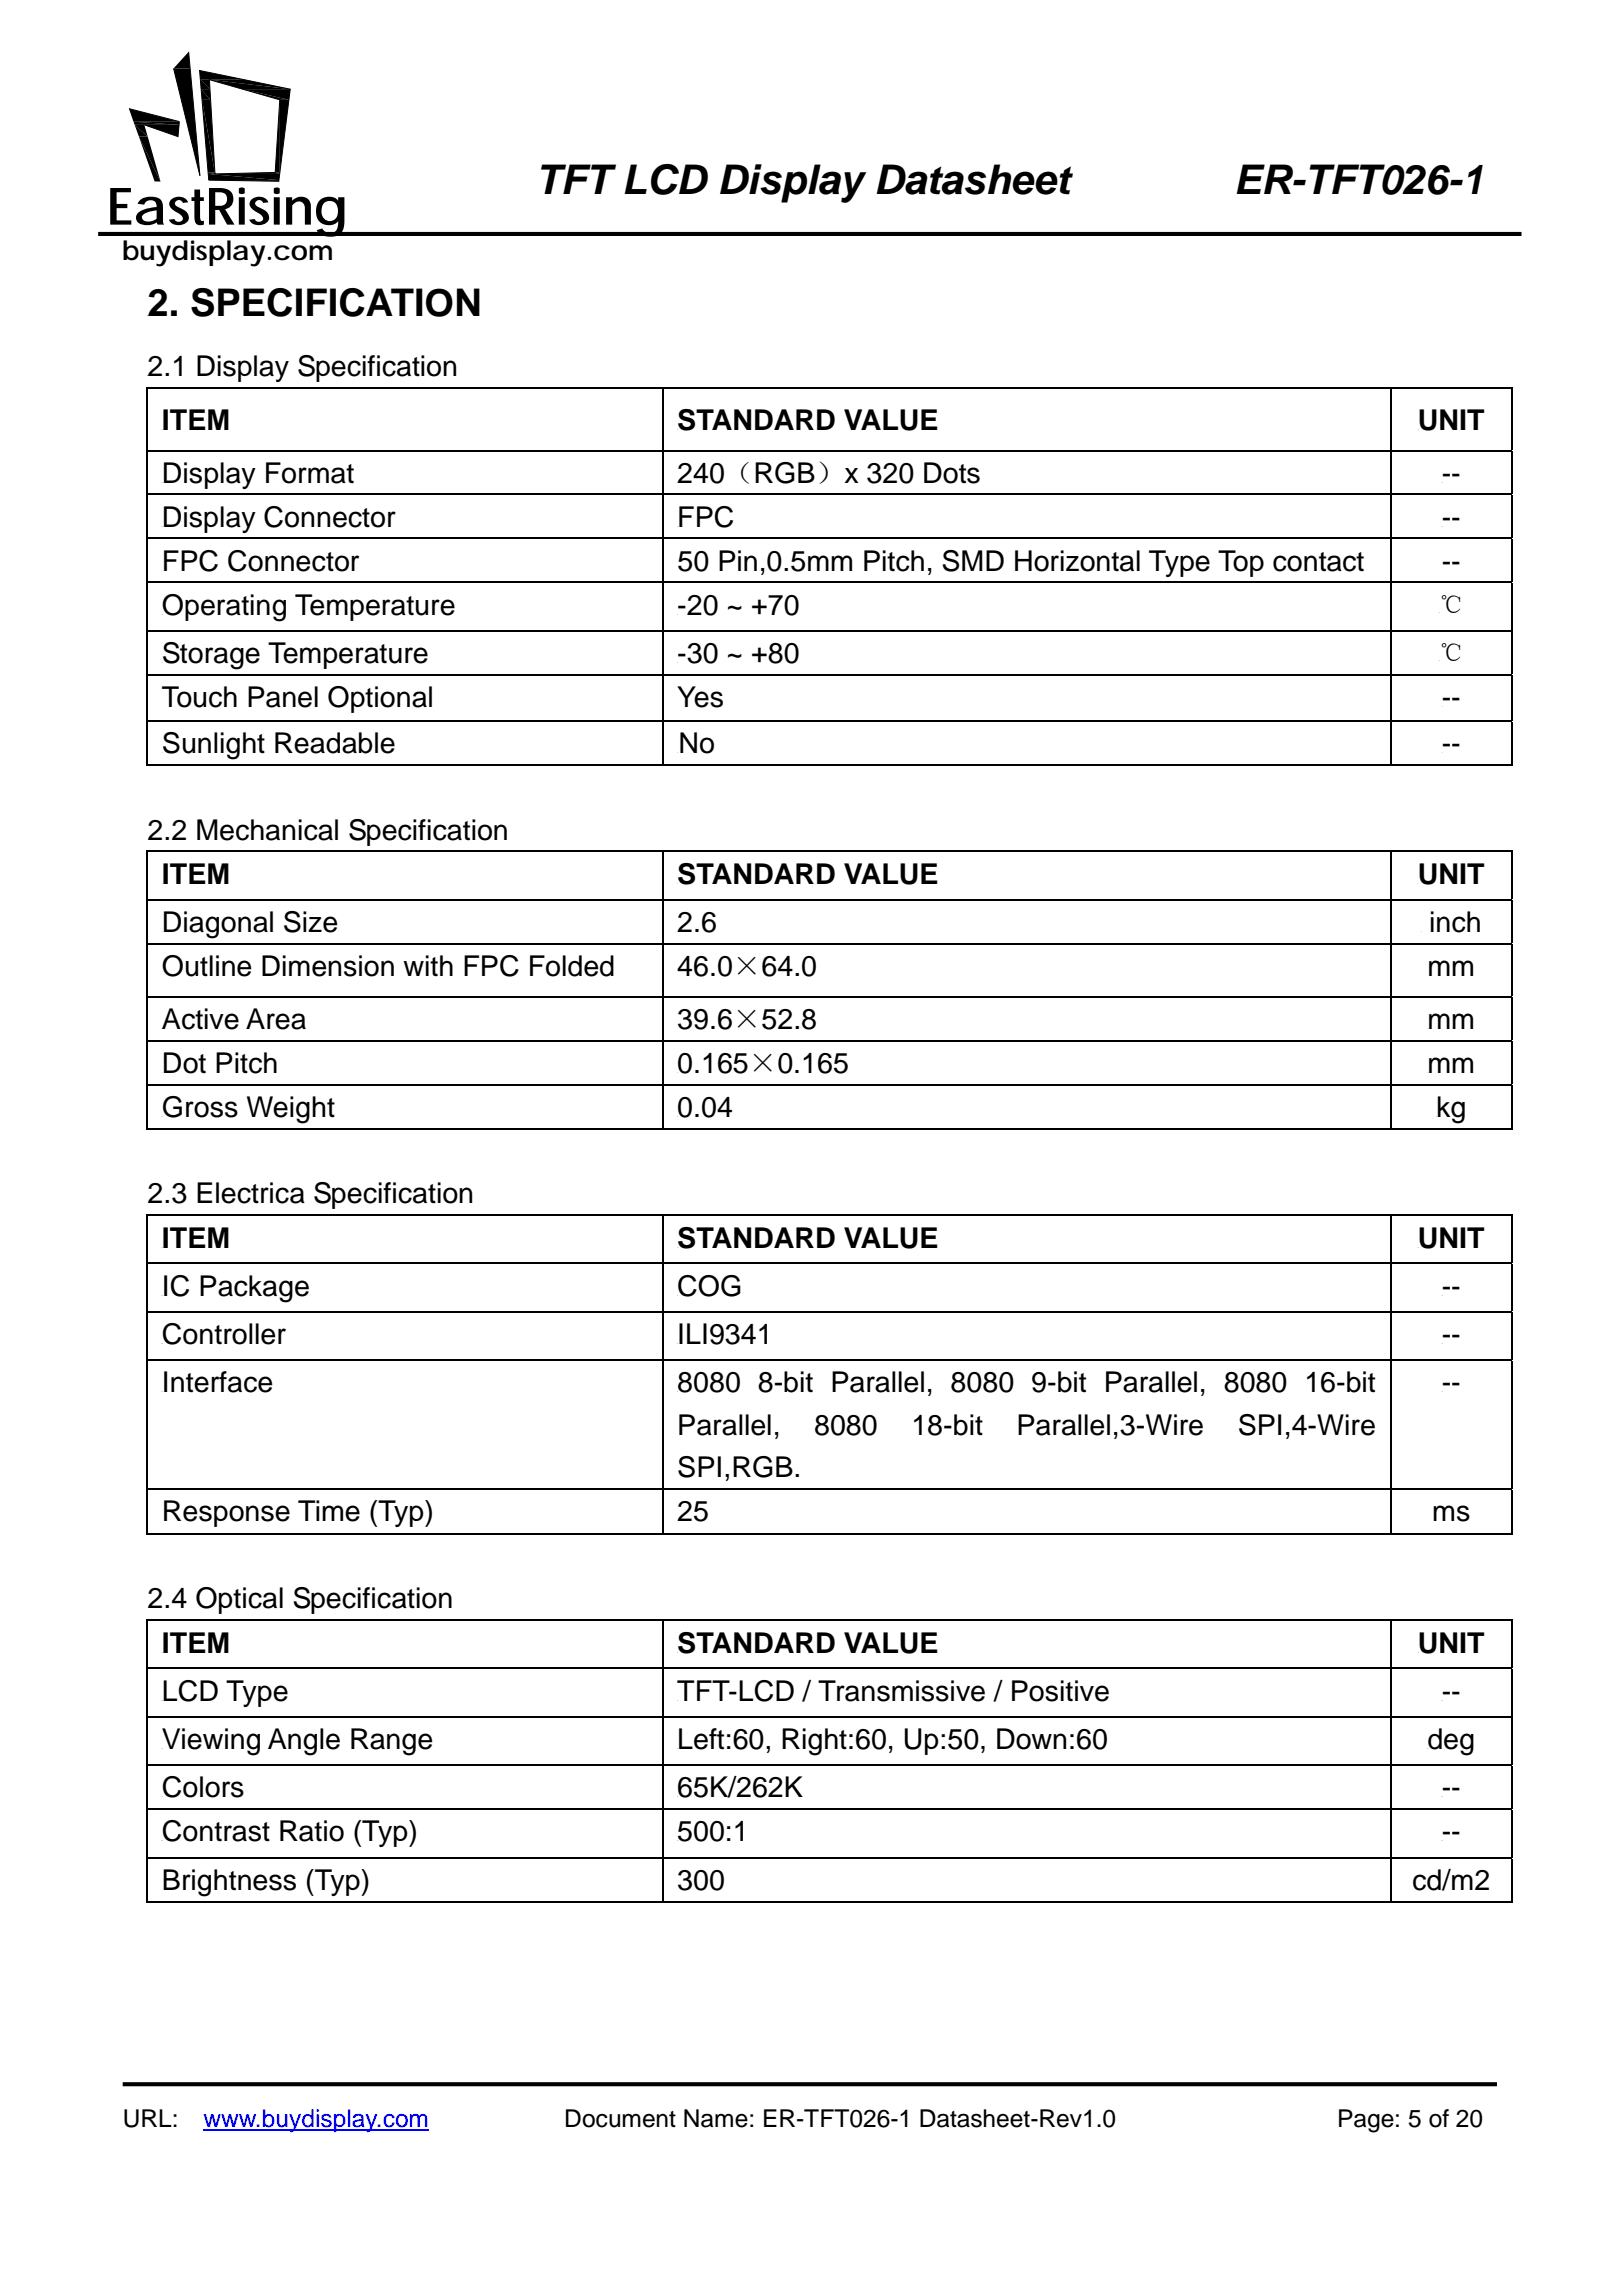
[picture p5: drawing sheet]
<svg xmlns="http://www.w3.org/2000/svg" width="210mm" height="297mm" viewBox="0 0 210 297" stroke-linecap="round" stroke-linejoin="round" font-family="sans-serif">
<defs><g id="words">
<text font-size="6.7" x="13.8" y="29.1">EastRising</text>
<g font-size="5.3">
<text x="69.3" y="25.1">TFTLCD Display Datasheet</text>
<text x="159.6" y="25.1">ER-TFT026-1</text>
</g>
<text font-size="4.9" x="19.1" y="40.9">2. SPECIFICATION</text>
<g font-size="3.7">
<text x="19.1" y="48.7">2.1 Display Specification</text>
<text x="21" y="55.6">ITEM</text>
<text x="87.6" y="55.6">STANDARD VALUE</text>
<text x="183.5" y="55.6">UNIT</text>
<text x="21" y="62.5">Display Format</text>
<text x="87.6" y="62.4">240（RGB）x 320 Dots</text>
<text x="186.5" y="62.5">--</text>
<text x="21" y="68.1">Display Connector</text>
<text x="87.6" y="68.1">FPC</text>
<text x="186.5" y="68.1">--</text>
<text x="21" y="73.8">FPC Connector</text>
<text x="87.7" y="73.8">50 Pin,0.5mm Pitch, SMD Horizontal Type Top contact</text>
<text x="186.5" y="73.8">--</text>
<text x="21" y="79.5">Operating Temperature</text>
<text x="87.6" y="79.5">-20 ~ +70</text>
<text x="21" y="85.8">Storage Temperature</text>
<text x="87.6" y="85.8">-30 ~ +80</text>
<text x="21" y="91.4">Touch Panel Optional</text>
<text x="87.6" y="91.4">Yes</text>
<text x="186.5" y="91.4">--</text>
<text x="21" y="97.5">Sunlight Readable</text>
<text x="87.8" y="97.5">No</text>
<text x="186.5" y="97.5">--</text>
<text x="19.1" y="108.6">2.2 Mechanical Specification</text>
<text x="21" y="114.4">ITEM</text>
<text x="87.6" y="114.4">STANDARD VALUE</text>
<text x="183.5" y="114.4">UNIT</text>
<text x="21" y="120.6">Diagonal Size</text>
<text x="87.6" y="120.6">2.6</text>
<text x="184.9" y="120.6">inch</text>
<text x="21" y="126.2">Outline Dimension with FPC Folded</text>
<text x="87.6" y="126.2">46.0×64.0</text>
<text x="184.7" y="126.2">mm</text>
<text x="21" y="133.1">Active Area</text>
<text x="87.6" y="133.1">39.6×52.8</text>
<text x="184.7" y="133.1">mm</text>
<text x="21" y="138.8">Dot Pitch</text>
<text x="87.6" y="138.8">0.165×0.165</text>
<text x="184.7" y="138.8">mm</text>
<text x="21" y="144.5">Gross Weight</text>
<text x="87.6" y="144.5">0.04</text>
<text x="185.8" y="144.5">kg</text>
<text x="19.1" y="155.7">2.3 Electrica Specification</text>
<text x="21" y="161.4">ITEM</text>
<text x="87.6" y="161.4">STANDARD VALUE</text>
<text x="183.5" y="161.4">UNIT</text>
<text x="21" y="167.6">IC Package</text>
<text x="87.6" y="167.6">COG</text>
<text x="186.5" y="167.6">--</text>
<text x="21" y="173.9">Controller</text>
<text x="87.6" y="173.9">ILI9341</text>
<text x="186.5" y="173.9">--</text>
<text x="21" y="180.1">Interface</text>
<text x="87.6" y="185.6">Parallel,</text>
<text x="87.6" y="180.1">8080 8-bit Parallel, 8080 9-bit Parallel, 8080 16-bit</text>
<text x="105.3" y="185.6">8080</text>
<text x="117.9" y="185.6">18-bit</text>
<text x="131.5" y="185.6">Parallel,3-Wire</text>
<text x="160.1" y="185.6">SPI,4-Wire</text>
<text x="186.5" y="180.1">--</text>
<text x="87.6" y="191.1">SPI,RGB.</text>
<text x="21" y="196.8">Response Time (Typ)</text>
<text x="87.6" y="196.8">25</text>
<text x="185.3" y="196.8">ms</text>
<text x="19.1" y="208.1">2.4 Optical Specification</text>
<text x="21" y="213.8">ITEM</text>
<text x="87.6" y="213.8">STANDARD VALUE</text>
<text x="183.5" y="213.8">UNIT</text>
<text x="21" y="220">LCD Type</text>
<text x="87.6" y="220">TFT-LCD / Transmissive / Positive</text>
<text x="186.5" y="220">--</text>
<text x="21" y="226.3">Viewing Angle Range</text>
<text x="87.6" y="226.3">Left:60, Right:60, Up:50, Down:60</text>
<text x="184.7" y="226.3">deg</text>
<text x="21" y="232.5">Colors</text>
<text x="87.6" y="232.5">65K/262K</text>
<text x="186.5" y="232.5">--</text>
<text x="21" y="238.2">Contrast Ratio (Typ)</text>
<text x="87.6" y="238.2">500:1</text>
<text x="186.5" y="238.2">--</text>
<text x="21" y="244.5">Brightness (Typ)</text>
<text x="87.6" y="244.5">300</text>
<text x="182.7" y="244.5">cd/m2</text>
</g>
<text font-size="3.5" x="15.7" y="33.6">buydisplay.com</text>
<g font-size="3.2">
<text x="186.2" y="79.3">℃</text>
<text x="186.2" y="85.6">℃</text>
<text x="15.9" y="275.1">URL:</text>
<text x="73" y="275.1">Document Name: ER-TFT026-1 Datasheet-Rev1.0</text>
<text x="173" y="275.1">Page: 5 of 20</text>
</g>
<text font-size="3.2" fill="#00f" x="26.3" y="275.1">www.buydisplay.com</text>
<g font-size=".4">
<text x="19.1" y="40.9">58B2140359B</text>
<text x="19.1" y="48.7">40B593764</text>
<text x="21" y="55.6">60B574</text>
<text x="87.6" y="55.6">61B584</text>
<text x="87.6" y="62.4">64B158</text>
<text x="87.6" y="68.1">67B419</text>
<text x="87.6" y="79.5">71B685</text>
<text x="186.2" y="79.3">72B698</text>
<text x="87.6" y="85.8">74B16890</text>
<text x="186.2" y="85.6">75B2691</text>
<text x="21" y="114.4">86B30</text>
<text x="87.6" y="120.6">90B874</text>
<text x="21" y="133.1">92B86</text>
<text x="184.7" y="133.1">93B087</text>
<text x="87.6" y="138.8">10B974</text>
<text x="184.7" y="138.8">10B985</text>
<text x="87.6" y="144.5">103B97</text>
<text x="185.8" y="144.5">104B98</text>
<text x="21" y="161.4">106B3</text>
<text x="87.6" y="161.4">107B4</text>
<text x="21" y="167.6">109B637</text>
<text x="87.6" y="167.6">10B742</text>
<text x="21" y="173.9">12B0967</text>
<text x="87.6" y="173.9">13B072</text>
<text x="21" y="180.1">15B209</text>
<text x="87.6" y="180.1">16B309</text>
<text x="21" y="213.8">19B63</text>
<text x="87.6" y="213.8">120B74</text>
<text x="21" y="220">12B9653</text>
<text x="87.6" y="220">123B0754</text>
<text x="186.5" y="220">124B85</text>
<text x="21" y="226.3">128B56</text>
<text x="87.6" y="226.3">129B63</text>
<text x="184.7" y="226.3">130B2746</text>
<text x="21" y="232.5">13B2856</text>
<text x="87.6" y="232.5">132B9657</text>
<text x="186.5" y="232.5">13B02758</text>
<text x="21" y="238.2">134B2859</text>
<text x="87.6" y="238.2">135B2960</text>
<text x="186.5" y="238.2">136B0</text>
</g>
</g></defs>
<path d="M26.3 275.6h29.2" fill="none" stroke="#00f" stroke-width=".23"/>
<path d="M12.7 30.3h184.1M15.9 269.6h177.8" fill="none" stroke="#000" stroke-width=".53"/>
<path d="M16.7 14.1l6.5 1.6-.2 2-4.3-1.5M24.4 6.7l1.5 16-3.4-13.9M25.8 9.1l11.7 2.4-1.4 12-9.1-.2zM27.1 10.3l9.1 2.6-.6 9.4-7.8 .2z" fill="none" stroke="#000" stroke-width=".13"/>
<g fill="#000">
<path d="M16.7 14.1l6.5 1.6h-5.9zM17.4 16.2l1.7 1.5h-1.1zM17.4 16.2h1.3l.4 1.5zM18 17.7l2.8 5.8h-.8zM18 17.7h1.1l1.7 5.8zM18.7 16.2h4.5l-.2 1.5zM22.5 8.8h2.1l1.3 13.9zM24.4 6.7l.2 2.1h-2.1zM25.8 9.1l5.8 1.2h-5.7zM25.9 10.3l1.3 1.2h-1.2zM25.9 10.3h1.2l.1 1.2zM26 11.5l1.2 1.4h-1.1z"/>
<path d="M26 11.5h1.2v1.4zM26.1 12.9l1.7 9.4h-.9zM26.1 12.9h1.1l.6 9.4zM27.1 10.3l10.4 1.2h-6.2zM27.1 10.3h4.5l5.9 1.2zM31.3 11.5l6.1 1.4h-1.2zM31.3 11.5h6.2l-.1 1.4zM36.2 12.9v9.4h-.6zM36.2 12.9h1.2l-1.2 9.4zM20 23.5h.8zM26.9 22.3l.9 .2h-.9zM26.9 22.3h.9v.2z"/>
<path d="M26.9 22.5l9.2 .8h-9.1zM26.9 22.5h9.3l-.1 .8zM35.6 22.3h.6v.2z"/>
</g>
<path d="M17.3 15.9h5.9" fill="none" stroke="#000" stroke-width=".4"/>
<path d="M27.8 22.4h8.4" fill="none" stroke="#000" stroke-width=".19"/>
<path d="M27 23.4h9.1" fill="none" stroke="#000" stroke-width=".15"/>
<path d="M19 50.1h.1v.2h-.1zM195.5 50.1h.2v.2h-.2zM195.5 98.9h.2v.1h-.2zM19 110h.1v.2h-.1zM195.5 110h.2v.2h-.2zM19 157.1h.1v.2h-.1zM195.5 145.9h.2v.2h-.2zM195.5 157.1h.2v.2h-.2zM195.5 198.3h.2v.2h-.2zM19 209.5h.1v.2h-.1zM195.5 209.5h.2v.2h-.2zM195.5 246h.2v.1h-.2z" fill="#000"/>
<g fill="none" stroke="#000" stroke-width=".17">
<path d="M19 50.2h176.7M19 58.3h176.7M19 50.3v7.9M19 58.4v5.5M85.7 50.3v7.9M85.7 58.4v5.5M180 50.3v7.9M180 58.4v5.5M195.6 50.3v7.9M195.6 58.4v5.5M19 64h176.7M19 69.7h176.7"/>
<path d="M19 75.3h176.7M19 64.1v5.5M19 69.7v5.5M19 75.4v6.1M85.7 64.1v5.5M85.7 69.7v5.5M85.7 75.4v6.1M180 64.1v5.5M180 69.7v5.5M180 75.4v6.1M195.6 64.1v5.5M195.6 69.7v5.5"/>
<path d="M195.6 75.4v6.1M19 81.6h176.7M19 87.3h176.7M19 93.3h176.7M19 99h66.6M19 81.7v5.5M19 87.4v5.8M19 93.4v5.6M85.7 81.7v5.5M85.7 87.4v5.8M85.7 93.4v5.6M85.8 99h94.1"/>
<path d="M180 81.7v5.5M180 87.4v5.8M180 93.4v5.6M180 99h15.5M195.6 81.7v5.5M195.6 87.4v5.8M195.6 93.4v5.6M19 110.1h176.7M19 116.4h176.7M19 110.2v6.1M19 116.5v5.5M85.7 110.2v6.1"/>
<path d="M85.7 116.5v5.5M180 110.2v6.1M180 116.5v5.5M195.6 110.2v6.1M195.6 116.5v5.5M19 122.1h176.7M19 128.9h176.7M19 134.6h176.7M19 122.2v6.7M19 129v5.6M19 134.7v5.5M85.7 122.2v6.7"/>
<path d="M85.7 129v5.6M85.7 134.7v5.5M180 122.2v6.7M180 129v5.6M180 134.7v5.5M195.6 122.2v6.7M195.6 129v5.6M195.6 134.7v5.5M19 140.3h176.7M19 146h66.6M19 157.2h176.7M19 140.4v5.7"/>
<path d="M19 157.3v6.1M85.7 140.4v5.7M85.7 157.3v6.1M85.8 146h94.1M180 140.4v5.7M180 157.3v6.1M180 146h15.5M195.6 140.4v5.7M195.6 157.3v6.1M19 163.4h176.7M19 169.7h176.7M19 176h176.7"/>
<path d="M19 163.5v6.1M19 169.8v6.1M19 176v16.6M85.7 163.5v6.1M85.7 169.8v6.1M85.7 176v16.6M180 163.5v6.1M180 169.8v6.1M180 176v16.6M195.6 163.5v6.1M195.6 169.8v6.1M195.6 176v16.6"/>
<path d="M19 192.7h176.7M19 198.4h66.6M19 192.7v5.8M85.7 192.7v5.8M85.8 198.4h94.1M180 192.7v5.8M180 198.4h15.5M195.6 192.7v5.8M19 209.6h176.7M19 215.8h176.7M19 209.7v6.1M19 215.9v6.1"/>
<path d="M85.7 209.7v6.1M85.7 215.9v6.1M180 209.7v6.1M180 215.9v6.1M195.6 209.7v6.1M195.6 215.9v6.1M19 222.1h176.7M19 228.4h176.7M19 234h176.7M19 222.2v6.1M19 228.5v5.5M19 234.1v6.2"/>
<path d="M85.7 222.2v6.1M85.7 228.5v5.5M85.7 234.1v6.2M180 222.2v6.1M180 228.5v5.5M180 234.1v6.2M195.6 222.2v6.1M195.6 228.5v5.5M195.6 234.1v6.2M19 240.4h176.7M19 246h66.6M19 240.5v5.6"/>
<path d="M85.7 240.5v5.6M85.8 246h94.1M180 240.5v5.6M180 246h15.5M195.6 240.5v5.6"/>
</g>
<use href="#words"/>
</svg>
